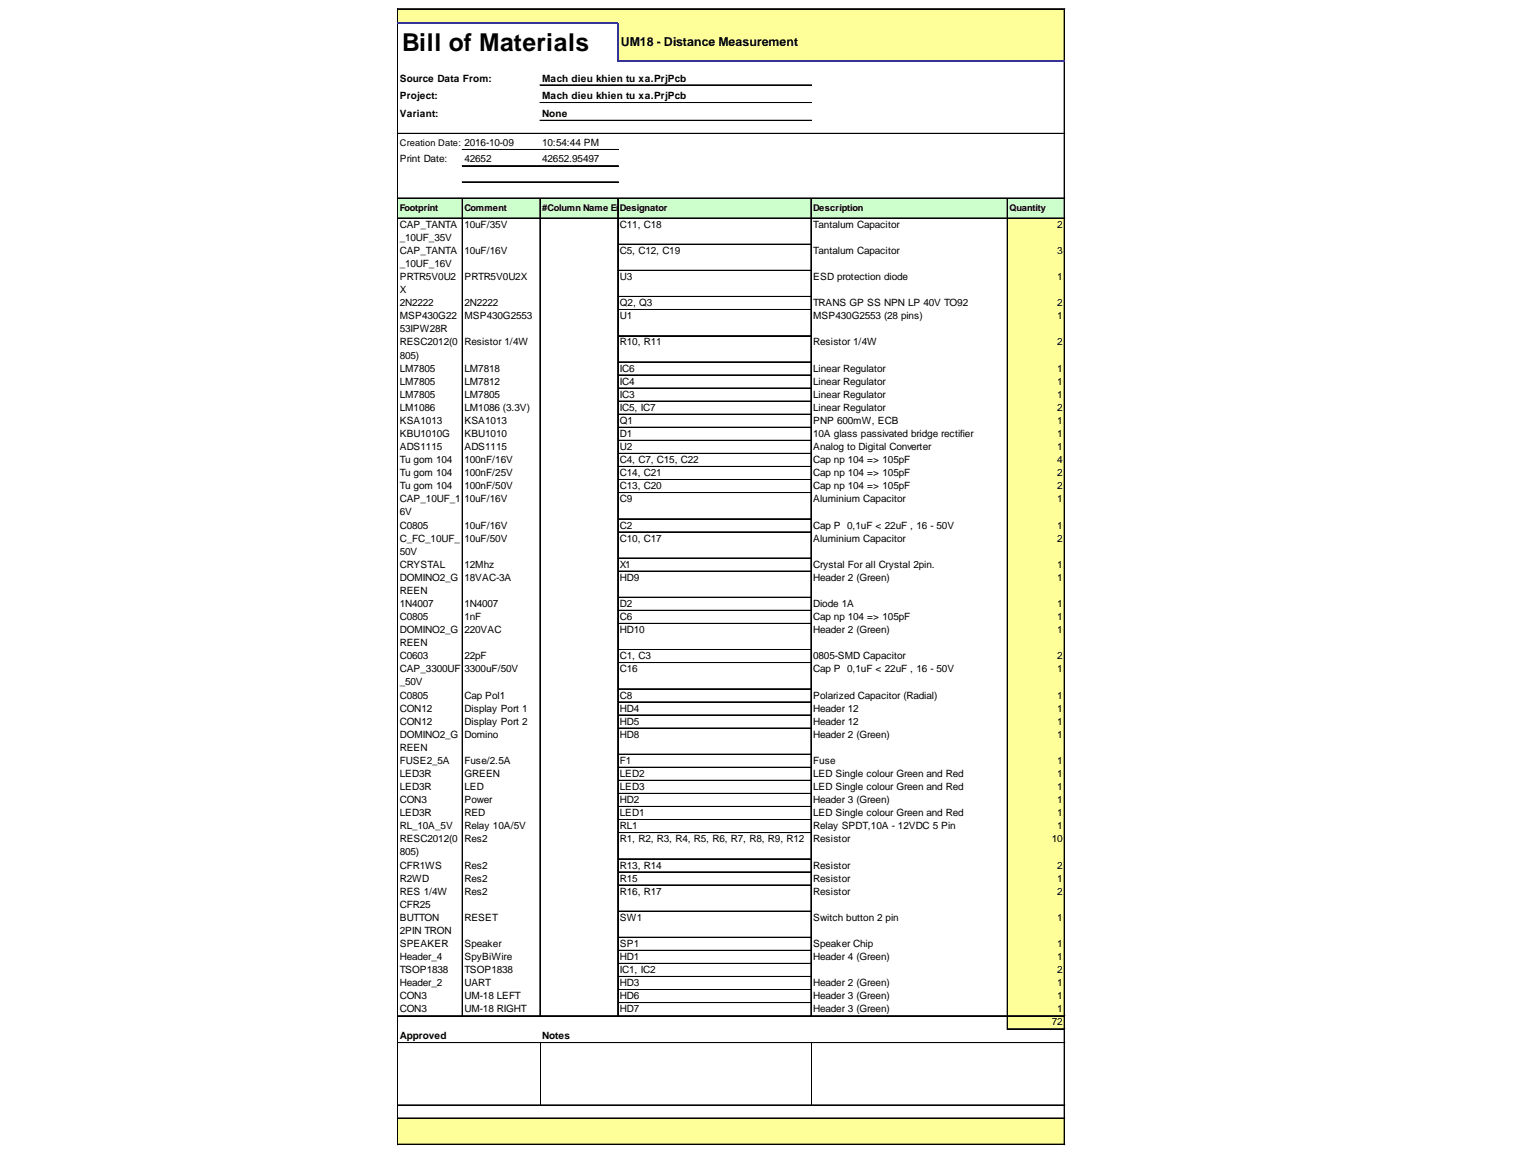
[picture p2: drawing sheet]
<svg xmlns="http://www.w3.org/2000/svg" width="279mm" height="216mm" viewBox="0 0 279 216" stroke-linecap="round" stroke-linejoin="round" font-family="sans-serif">
<defs><g id="words">
<text font-size="4.5" x="74.2" y="9.4">Bill of Materials</text>
<text font-size="2.3" x="114.5" y="8.5">UM18 - Distance Measurement</text>
<g font-size="1.8">
<text x="73.7" y="15.1">Source Data From:</text>
<text x="100" y="15.1">Mach dieu khien tu xa.PrjPcb</text>
<text x="73.7" y="18.3">Project:</text>
<text x="73.7" y="21.6">Variant:</text>
<text x="100" y="18.3">Mach dieu khien tu xa.PrjPcb</text>
<text x="100" y="21.6">None</text>
<text x="73.7" y="30">Print Date:</text>
<text x="85.7" y="30">42652</text>
<text x="100" y="27">10:54:44 PM</text>
<text x="100" y="30">42652.95497</text>
<text x="73.7" y="42">CAP_TANTA</text>
<text x="73.7" y="44.4">_10UF_35V</text>
<text x="73.7" y="46.9">CAP_TANTA</text>
<text x="85.7" y="42">10uF/35V</text>
<text x="85.7" y="46.9">10uF/16V</text>
<text x="114.3" y="42">C11, C18</text>
<text x="114.3" y="46.9">C5, C12, C19</text>
<text x="150" y="42">Tantalum Capacitor</text>
<text x="150" y="46.9">Tantalum Capacitor</text>
<text x="195" y="42">2</text>
<text x="195" y="46.9">3</text>
<text x="73.7" y="49.3">_10UF_16V</text>
<text x="73.7" y="51.7">PRTR5V0U2</text>
<text x="85.7" y="51.7">PRTR5V0U2X</text>
<text x="114.3" y="51.7">U3</text>
<text x="150" y="51.7">ESD protection diode</text>
<text x="195" y="51.7">1</text>
<text x="73.7" y="54.1">X</text>
<text x="73.7" y="56.5">2N2222</text>
<text x="73.7" y="58.9">MSP430G22</text>
<text x="85.7" y="56.5">2N2222</text>
<text x="85.7" y="58.9">MSP430G2553</text>
<text x="114.3" y="56.5">Q2, Q3</text>
<text x="114.3" y="58.9">U1</text>
<text x="150" y="56.5">TRANS GP SS NPN LP 40V TO92</text>
<text x="150" y="58.9">MSP430G2553 (28 pins)</text>
<text x="195" y="56.5">2</text>
<text x="195" y="58.9">1</text>
<text x="73.7" y="61.3">53IPW28R</text>
<text x="73.7" y="63.7">RESC2012(0</text>
<text x="85.7" y="63.7">Resistor 1/4W</text>
<text x="114.3" y="63.7">R10, R11</text>
<text x="150" y="63.7">Resistor 1/4W</text>
<text x="195" y="63.7">2</text>
<text x="73.7" y="66.2">805)</text>
<text x="73.7" y="68.6">LM7805</text>
<text x="73.7" y="71">LM7805</text>
<text x="85.7" y="68.6">LM7818</text>
<text x="85.7" y="71">LM7812</text>
<text x="114.3" y="68.6">IC6</text>
<text x="114.3" y="71">IC4</text>
<text x="150" y="68.6">Linear Regulator</text>
<text x="150" y="71">Linear Regulator</text>
<text x="195" y="68.6">1</text>
<text x="195" y="71">1</text>
<text x="73.7" y="73.4">LM7805</text>
<text x="73.7" y="75.8">LM1086</text>
<text x="85.7" y="73.4">LM7805</text>
<text x="85.7" y="75.8">LM1086 (3.3V)</text>
<text x="114.3" y="73.4">IC3</text>
<text x="114.3" y="75.8">IC5, IC7</text>
<text x="150" y="73.4">Linear Regulator</text>
<text x="150" y="75.8">Linear Regulator</text>
<text x="195" y="73.4">1</text>
<text x="195" y="75.8">2</text>
<text x="73.7" y="78.2">KSA1013</text>
<text x="73.7" y="80.6">KBU1010G</text>
<text x="73.7" y="83.1">ADS1115</text>
<text x="85.7" y="78.2">KSA1013</text>
<text x="85.7" y="80.6">KBU1010</text>
<text x="85.7" y="83.1">ADS1115</text>
<text x="114.3" y="78.2">Q1</text>
<text x="114.3" y="80.6">D1</text>
<text x="114.3" y="83.1">U2</text>
<text x="150" y="78.2">PNP 600mW, ECB</text>
<text x="150" y="80.6">10A glass passivated bridge rectifier</text>
<text x="150" y="83.1">Analog to Digital Converter</text>
<text x="195" y="78.2">1</text>
<text x="195" y="80.6">1</text>
<text x="195" y="83.1">1</text>
<text x="73.7" y="85.5">Tu gom 104</text>
<text x="73.7" y="87.9">Tu gom 104</text>
<text x="85.7" y="85.5">100nF/16V</text>
<text x="85.7" y="87.9">100nF/25V</text>
<text x="114.3" y="85.5">C4, C7, C15, C22</text>
<text x="114.3" y="87.9">C14, C21</text>
<text x="150" y="85.5">Cap np 104 =&gt; 105pF</text>
<text x="150" y="87.9">Cap np 104 =&gt; 105pF</text>
<text x="195" y="85.5">4</text>
<text x="195" y="87.9">2</text>
<text x="73.7" y="90.3">Tu gom 104</text>
<text x="73.7" y="92.7">CAP_10UF_1</text>
<text x="73.7" y="95.1">6V</text>
<text x="85.7" y="90.3">100nF/50V</text>
<text x="85.7" y="92.7">10uF/16V</text>
<text x="114.3" y="90.3">C13, C20</text>
<text x="114.3" y="92.7">C9</text>
<text x="150" y="90.3">Cap np 104 =&gt; 105pF</text>
<text x="150" y="92.7">Aluminium Capacitor</text>
<text x="195" y="90.3">2</text>
<text x="195" y="92.7">1</text>
<text x="73.7" y="97.5">C0805</text>
<text x="73.7" y="99.9">C_FC_10UF_</text>
<text x="85.7" y="97.5">10uF/16V</text>
<text x="85.7" y="99.9">10uF/50V</text>
<text x="114.3" y="97.5">C2</text>
<text x="114.3" y="99.9">C10, C17</text>
<text x="150" y="97.5">Cap P 0,1uF &lt; 22uF , 16 - 50V</text>
<text x="150" y="99.9">Aluminium Capacitor</text>
<text x="195" y="97.5">1</text>
<text x="195" y="99.9">2</text>
<text x="73.7" y="102.4">50V</text>
<text x="73.7" y="104.8">CRYSTAL</text>
<text x="73.7" y="107.2">DOMINO2_G</text>
<text x="85.7" y="104.8">12Mhz</text>
<text x="85.7" y="107.2">18VAC-3A</text>
<text x="114.3" y="104.8">X1</text>
<text x="114.3" y="107.2">HD9</text>
<text x="150" y="104.8">Crystal For all Crystal 2pin.</text>
<text x="150" y="107.2">Header 2 (Green)</text>
<text x="195" y="104.8">1</text>
<text x="195" y="107.2">1</text>
<text x="73.7" y="109.6">REEN</text>
<text x="73.7" y="112">1N4007</text>
<text x="85.7" y="112">1N4007</text>
<text x="114.3" y="112">D2</text>
<text x="150" y="112">Diode 1A</text>
<text x="195" y="112">1</text>
<text x="73.7" y="114.4">C0805</text>
<text x="73.7" y="116.8">DOMINO2_G</text>
<text x="73.7" y="119.2">REEN</text>
<text x="85.7" y="114.4">1nF</text>
<text x="85.7" y="116.8">220VAC</text>
<text x="114.3" y="114.4">C6</text>
<text x="114.3" y="116.8">HD10</text>
<text x="150" y="114.4">Cap np 104 =&gt; 105pF</text>
<text x="150" y="116.8">Header 2 (Green)</text>
<text x="195" y="114.4">1</text>
<text x="195" y="116.8">1</text>
<text x="73.7" y="121.7">C0603</text>
<text x="73.7" y="124.1">CAP_3300UF</text>
<text x="85.7" y="121.7">22pF</text>
<text x="85.7" y="124.1">3300uF/50V</text>
<text x="114.3" y="121.7">C1, C3</text>
<text x="114.3" y="124.1">C16</text>
<text x="150" y="121.7">0805-SMD Capacitor</text>
<text x="150" y="124.1">Cap P 0,1uF &lt; 22uF , 16 - 50V</text>
<text x="195" y="121.7">2</text>
<text x="195" y="124.1">1</text>
<text x="73.7" y="126.5">_50V</text>
<text x="73.7" y="128.9">C0805</text>
<text x="73.7" y="131.3">CON12</text>
<text x="85.7" y="128.9">Cap Pol1</text>
<text x="85.7" y="131.3">Display Port 1</text>
<text x="114.3" y="128.9">C8</text>
<text x="114.3" y="131.3">HD4</text>
<text x="150" y="128.9">Polarized Capacitor (Radial)</text>
<text x="150" y="131.3">Header 12</text>
<text x="195" y="128.9">1</text>
<text x="195" y="131.3">1</text>
<text x="73.7" y="133.7">CON12</text>
<text x="73.7" y="136.1">DOMINO2_G</text>
<text x="85.7" y="133.7">Display Port 2</text>
<text x="85.7" y="136.1">Domino</text>
<text x="114.3" y="133.7">HD5</text>
<text x="114.3" y="136.1">HD8</text>
<text x="150" y="133.7">Header 12</text>
<text x="150" y="136.1">Header 2 (Green)</text>
<text x="195" y="133.7">1</text>
<text x="195" y="136.1">1</text>
<text x="73.7" y="138.6">REEN</text>
<text x="73.7" y="141">FUSE2_5A</text>
<text x="73.7" y="143.4">LED3R</text>
<text x="85.7" y="141">Fuse/2.5A</text>
<text x="85.7" y="143.4">GREEN</text>
<text x="114.3" y="141">F1</text>
<text x="114.3" y="143.4">LED2</text>
<text x="150" y="141">Fuse</text>
<text x="150" y="143.4">LED Single colour Green and Red</text>
<text x="195" y="141">1</text>
<text x="195" y="143.4">1</text>
<text x="73.7" y="145.8">LED3R</text>
<text x="73.7" y="148.2">CON3</text>
<text x="85.7" y="145.8">LED</text>
<text x="85.7" y="148.2">Power</text>
<text x="114.3" y="145.8">LED3</text>
<text x="114.3" y="148.2">HD2</text>
<text x="150" y="145.8">LED Single colour Green and Red</text>
<text x="150" y="148.2">Header 3 (Green)</text>
<text x="195" y="145.8">1</text>
<text x="195" y="148.2">1</text>
<text x="73.7" y="150.6">LED3R</text>
<text x="73.7" y="153">RL_10A_5V</text>
<text x="73.7" y="155.4">RESC2012(0</text>
<text x="85.7" y="150.6">RED</text>
<text x="85.7" y="153">Relay 10A/5V</text>
<text x="85.7" y="155.4">Res2</text>
<text x="114.3" y="150.6">LED1</text>
<text x="114.3" y="153">RL1</text>
<text x="114.3" y="155.4">R1, R2, R3, R4, R5, R6, R7, R8, R9, R12</text>
<text x="150" y="150.6">LED Single colour Green and Red</text>
<text x="150" y="153">Relay SPDT,10A - 12VDC 5 Pin</text>
<text x="150" y="155.4">Resistor</text>
<text x="194" y="155.4">10</text>
<text x="195" y="150.6">1</text>
<text x="195" y="153">1</text>
<text x="73.7" y="157.9">805)</text>
<text x="73.7" y="160.3">CFR1WS</text>
<text x="85.7" y="160.3">Res2</text>
<text x="114.3" y="160.3">R13, R14</text>
<text x="150" y="160.3">Resistor</text>
<text x="195" y="160.3">2</text>
<text x="73.7" y="162.7">R2WD</text>
<text x="73.7" y="165.1">RES 1/4W</text>
<text x="73.7" y="167.5">CFR25</text>
<text x="85.7" y="162.7">Res2</text>
<text x="85.7" y="165.1">Res2</text>
<text x="114.3" y="162.7">R15</text>
<text x="114.3" y="165.1">R16, R17</text>
<text x="150" y="162.7">Resistor</text>
<text x="150" y="165.1">Resistor</text>
<text x="195" y="162.7">1</text>
<text x="195" y="165.1">2</text>
<text x="73.7" y="169.9">BUTTON</text>
<text x="73.7" y="172.3">2PIN TRON</text>
<text x="85.7" y="169.9">RESET</text>
<text x="114.3" y="169.9">SW1</text>
<text x="150" y="169.9">Switch button 2 pin</text>
<text x="195" y="169.9">1</text>
<text x="73.7" y="174.8">SPEAKER</text>
<text x="73.7" y="177.2">Header_4</text>
<text x="73.7" y="179.6">TSOP1838</text>
<text x="85.7" y="174.8">Speaker</text>
<text x="85.7" y="177.2">SpyBiWire</text>
<text x="85.7" y="179.6">TSOP1838</text>
<text x="114.3" y="174.8">SP1</text>
<text x="114.3" y="177.2">HD1</text>
<text x="114.3" y="179.6">IC1, IC2</text>
<text x="150" y="174.8">Speaker Chip</text>
<text x="150" y="177.2">Header 4 (Green)</text>
<text x="195" y="174.8">1</text>
<text x="195" y="177.2">1</text>
<text x="195" y="179.6">2</text>
<text x="73.7" y="182">Header_2</text>
<text x="73.7" y="184.4">CON3</text>
<text x="85.7" y="182">UART</text>
<text x="85.7" y="184.4">UM-18 LEFT</text>
<text x="114.3" y="182">HD3</text>
<text x="114.3" y="184.4">HD6</text>
<text x="150" y="182">Header 2 (Green)</text>
<text x="150" y="184.4">Header 3 (Green)</text>
<text x="195" y="182">1</text>
<text x="195" y="184.4">1</text>
<text x="73.7" y="186.8">CON3</text>
<text x="73.7" y="191.6">Approved</text>
<text x="85.7" y="186.8">UM-18 RIGHT</text>
<text x="100" y="191.6">Notes</text>
<text x="114.3" y="186.8">HD7</text>
<text x="150" y="186.8">Header 3 (Green)</text>
<text x="194" y="189.2">72</text>
<text x="195" y="186.8">1</text>
</g>
<g font-size="1.7">
<text x="73.7" y="27">Creation Date: 2016-10-09</text>
<text x="73.7" y="38.9">Footprint</text>
<text x="85.7" y="38.9">Comment</text>
<text x="100" y="38.9">#Column Name Er</text>
<text x="114.3" y="38.9">Designaef</text>
<text x="114.4" y="38.9">ror:LibRtor</text>
<text x="150" y="38.9">Description</text>
<text x="186.2" y="38.9">Quantity</text>
</g>
</g></defs>
<g fill="#ff9">
<path d="M73.4 1.7h123v2.6h-123z"/>
<path d="M113.9 4.2h82.5v7.2h-82.5z"/>
</g>
<path d="M73.4 36.5h123v3.9h-123z" fill="#cfc"/>
<g fill="#ff9">
<path d="M185.7 40.2h10.7v5h-10.7z"/>
<path d="M185.7 45h10.7v5h-10.7z"/>
<path d="M185.7 49.9h10.7v4.9h-10.7z"/>
<path d="M185.7 54.7h10.7v2.5h-10.7z"/>
<path d="M185.7 57.1h10.7v5h-10.7z"/>
<path d="M185.7 61.9h10.7v5h-10.7z"/>
<path d="M185.7 66.8h10.7v2.5h-10.7z"/>
<path d="M185.7 69.2h10.7v2.5h-10.7z"/>
<path d="M185.7 71.6h10.7v2.5h-10.7z"/>
<path d="M185.7 74h10.7v2.6h-10.7z"/>
<path d="M185.7 76.4h10.7v2.6h-10.7z"/>
<path d="M185.7 78.8h10.7v2.6h-10.7z"/>
<path d="M185.7 81.2h10.7v2.6h-10.7z"/>
<path d="M185.7 83.7h10.7v2.5h-10.7z"/>
<path d="M185.7 86.1h10.7v2.5h-10.7z"/>
<path d="M185.7 88.5h10.7v2.5h-10.7z"/>
<path d="M185.7 90.9h10.7v5h-10.7z"/>
<path d="M185.7 95.7h10.7v2.6h-10.7z"/>
<path d="M185.7 98.1h10.7v5h-10.7z"/>
<path d="M185.7 103h10.7v2.5h-10.7z"/>
<path d="M185.7 105.4h10.7v4.9h-10.7z"/>
<path d="M185.7 110.2h10.7v79.8h-10.7z"/>
<path d="M73.4 206.3h123v5h-123z"/>
</g>
<g fill="none" stroke="#000" stroke-width=".18">
<path d="M73.3 1.6v2.4M73.3 4.3v207M73.4 1.6v2.4M73.4 4.3v207M73.4 1.6h123M73.4 1.7h123M99.6 15.7h50.1M99.6 18.9h50.1M99.6 19h50.1M196.2 1.7v9.4M196.2 11.4v199.9M196.3 1.7v9.4"/>
<path d="M196.3 11.4v199.9M73.4 24.6h123M73.4 24.7h123M73.4 36.5h123M73.4 36.6h123M85.2 36.7v150.9M85.2 27.6h28.8M85.2 27.7h28.8M85.2 30.6h28.8M85.2 33.5h28.8M85.2 33.6h28.8M85.3 36.7v150.9"/>
<path d="M99.6 36.7v150.9M99.6 22.2h50.1M99.6 22.3h50.1M113.9 36.7v150.9M114 36.7v150.9M149.5 36.7v150.9M149.6 36.7v150.9M185.7 36.7v153.3M185.8 36.7v153.3M73.4 40.2h123M73.4 40.3h123M114 45h35.5"/>
<path d="M114 45.1h35.5M114 49.9h35.5M114 54.7h35.5M114 54.8h35.5M114 57.1h35.5M114 57.2h35.5M114 61.9h35.5M114 62h35.5M114 66.8h35.5M114 69.2h35.5M114 71.6h35.5M114 71.7h35.5"/>
<path d="M114 74h35.5M114 74.1h35.5M114 76.4h35.5M114 76.5h35.5M114 78.8h35.5M114 78.9h35.5M114 81.2h35.5M114 81.3h35.5M114 83.7h35.5M114 86.1h35.5M114 88.5h35.5M114 90.9h35.5"/>
<path d="M114 91h35.5M114 95.7h35.5M114 95.8h35.5M114 98.1h35.5M114 98.2h35.5M114 103h35.5M114 105.4h35.5M114 110.2h35.5M114 110.3h35.5M114 112.6h35.5M114 112.7h35.5M114 115h35.5"/>
<path d="M114 115.1h35.5M114 119.9h35.5M114 122.3h35.5M114 127.1h35.5M114 127.2h35.5M114 129.5h35.5M114 129.6h35.5M114 131.9h35.5M114 132h35.5M114 134.3h35.5M114 134.4h35.5M114 139.2h35.5"/>
<path d="M114 141.6h35.5M114 144h35.5M114 144.1h35.5M114 146.4h35.5M114 146.5h35.5M114 148.8h35.5M114 148.9h35.5M114 151.2h35.5M114 151.3h35.5M114 153.6h35.5M114 153.7h35.5M114 158.5h35.5"/>
<path d="M114 160.9h35.5M114 163.3h35.5M114 163.4h35.5M114 168.1h35.5M114 168.2h35.5M114 172.9h35.5M114 173h35.5M114 175.4h35.5M114 177.8h35.5M73.4 187.4h123M73.4 187.5h123M73.4 192.4h123"/>
<path d="M73.4 192.5h123M99.6 192.5v11.4M114 180.2h35.5M114 180.3h35.5M114 182.6h35.5M114 182.7h35.5M114 185h35.5M114 185.1h35.5M149.6 192.5v11.4M185.9 189.8h10.5M185.9 189.9h10.5M73.4 203.9h123"/>
<path d="M73.4 204h123M73.4 206.3h123M73.4 206.4h123M73.4 211.1h123M73.4 211.2h123"/>
</g>
<path d="M73.3 4.2h40.7M113.9 4.3v7.1M114 11.3h82.4" fill="none" stroke="#339" stroke-width=".28"/>
<use href="#words"/>
</svg>
